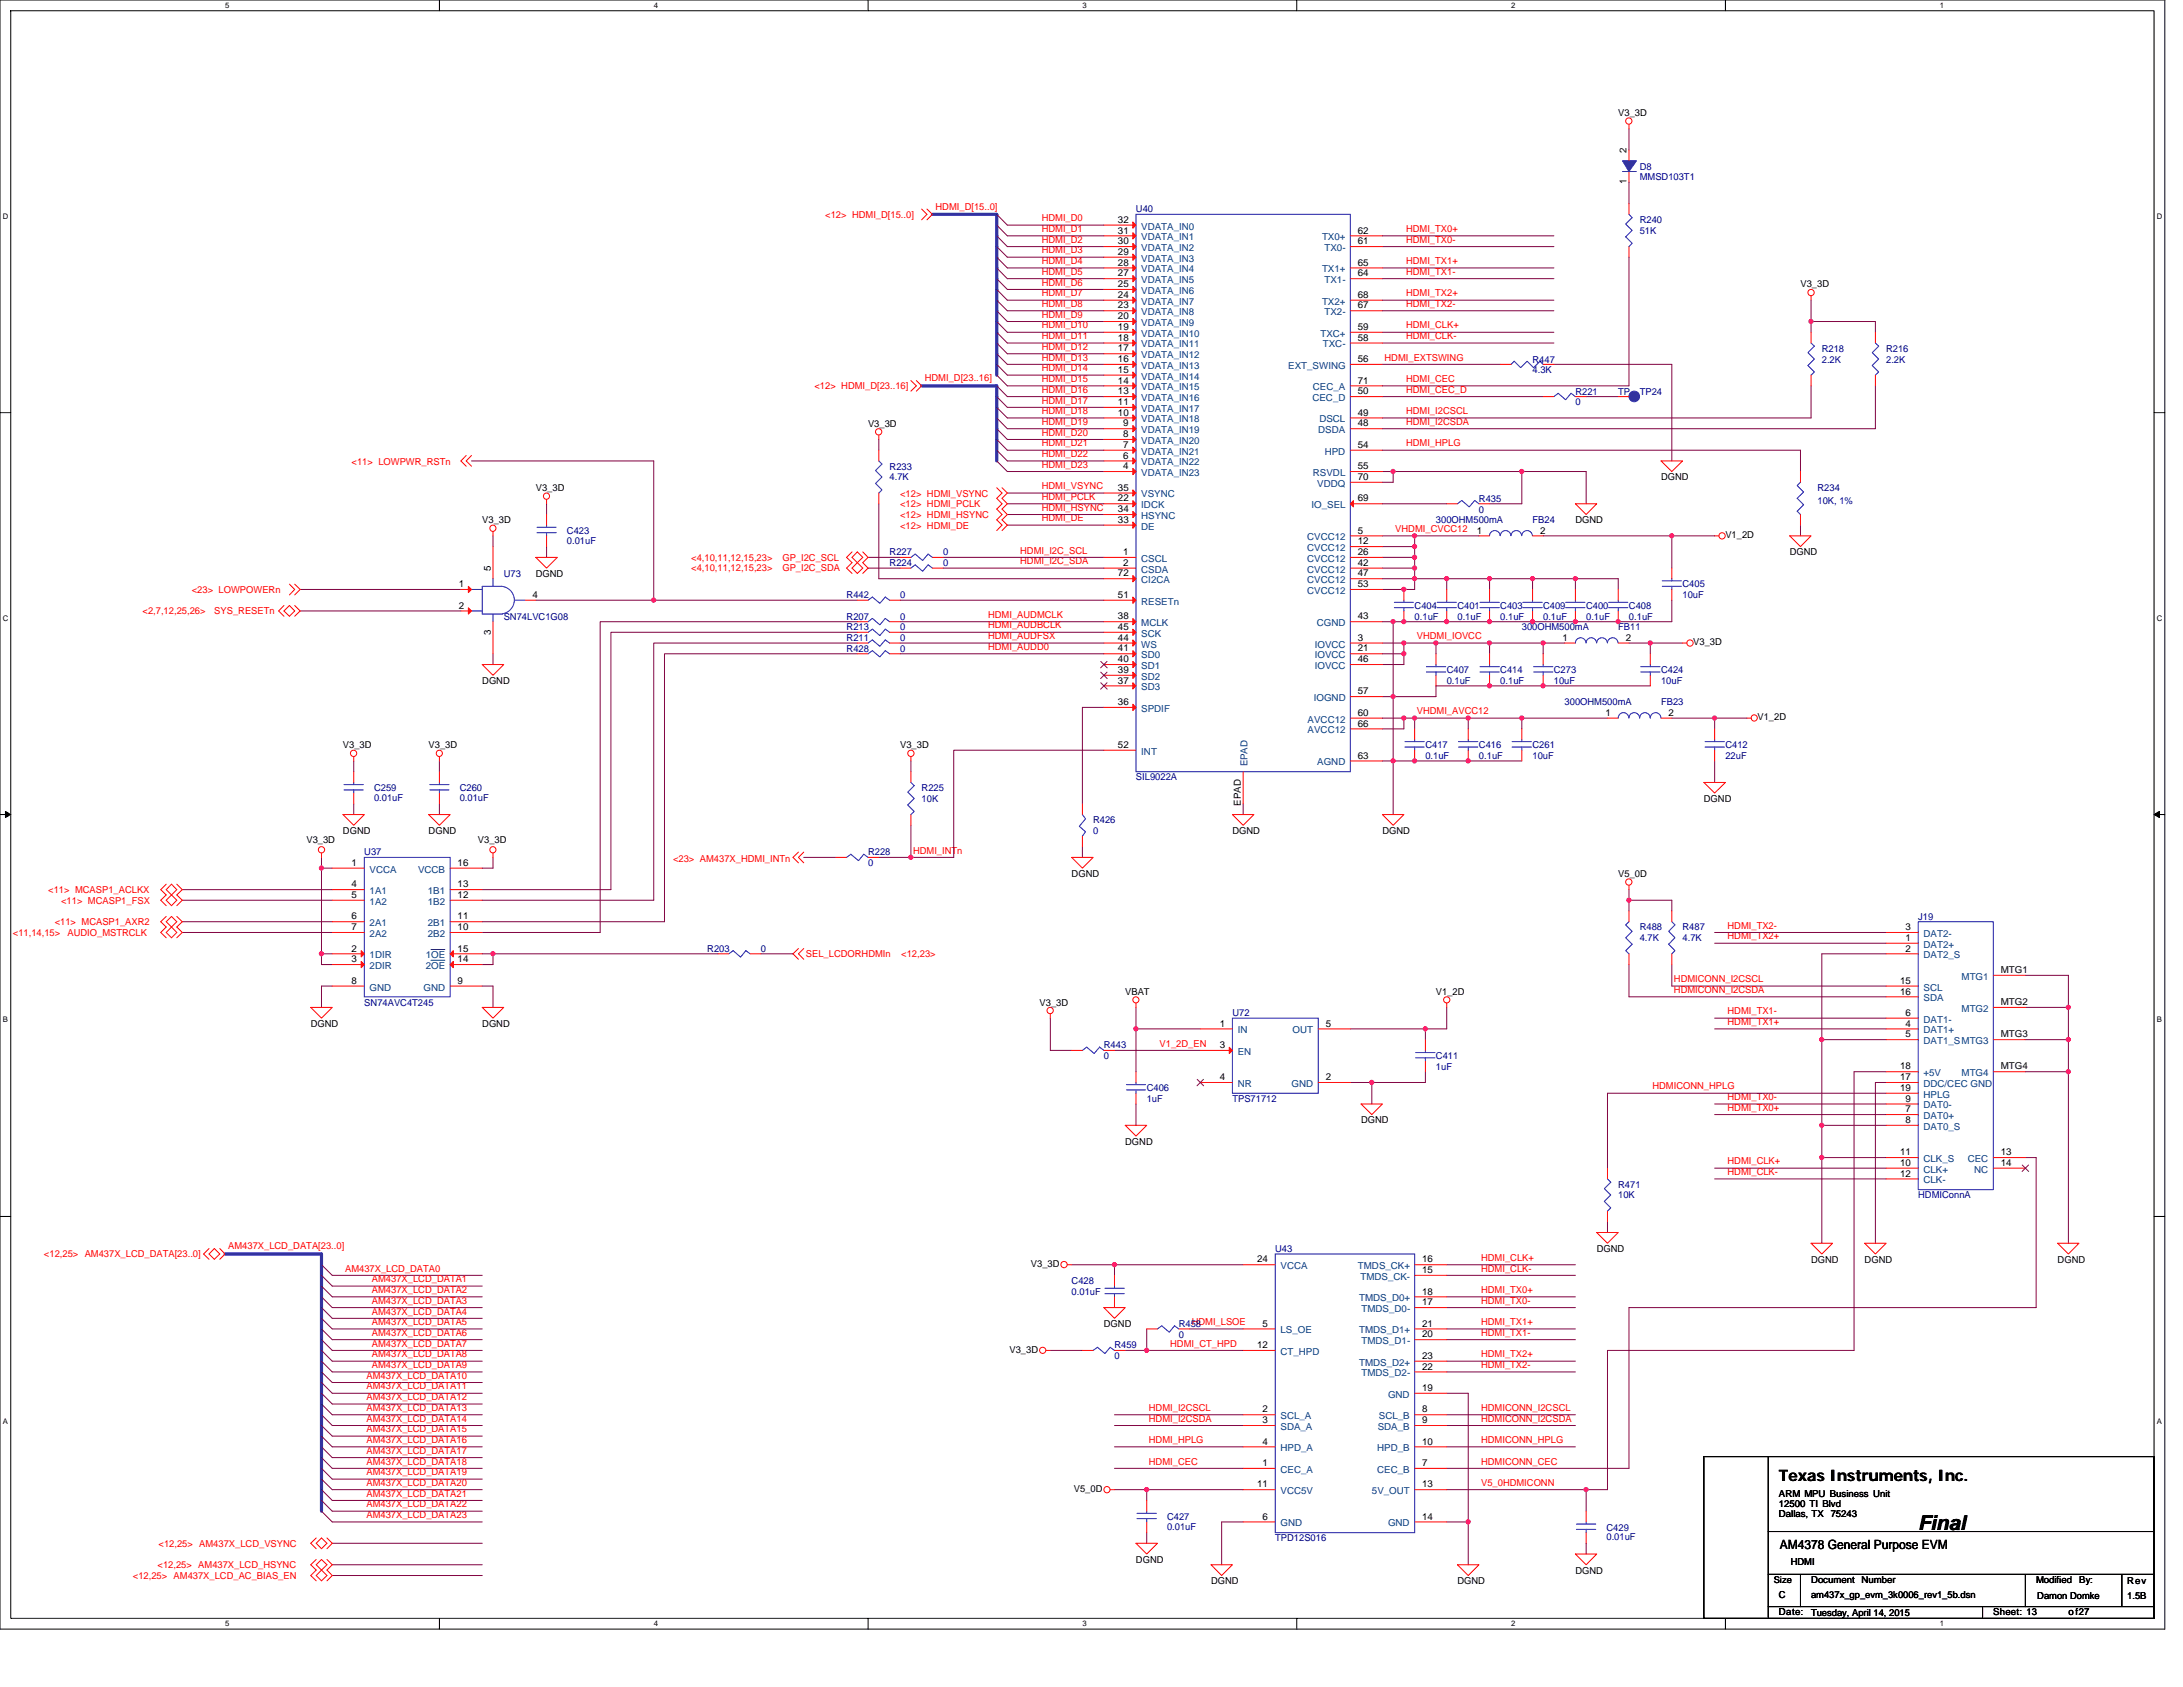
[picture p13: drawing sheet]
<svg xmlns="http://www.w3.org/2000/svg" width="279mm" height="216mm" viewBox="0 0 279 216" stroke-linecap="round" stroke-linejoin="round" font-family="sans-serif">
<defs><g id="words">
<text font-size="2.6" x="245.5" y="195.8">Final</text>
<text font-size="2" x="227.7" y="189.5">Texas Instruments, Inc.</text>
<text font-size="1.6" x="227.8" y="198.2">AM4378 General Purpose EVM</text>
<g font-size="1.2">
<text x="207.1" y="14.8">V3_3D</text>
<text x="208.2" y="23.6" transform="rotate(-90 208.2 23.6)">1</text>
<text x="208.2" y="19.6" transform="rotate(-90 208.2 19.6)">2</text>
<text x="143.1" y="28.5">32</text>
<text x="143.1" y="29.9">31</text>
<text x="173.8" y="29.9">62</text>
<text x="143.1" y="31.3">30</text>
<text x="143.1" y="32.6">29</text>
<text x="143.1" y="34">28</text>
<text x="143.1" y="35.4">27</text>
<text x="173.8" y="31.3">61</text>
<text x="173.8" y="35.4">64</text>
<text x="173.8" y="34">65</text>
<text x="143.1" y="36.7">25</text>
<text x="143.1" y="38.1">24</text>
<text x="143.1" y="39.5">23</text>
<text x="143.1" y="40.9">20</text>
<text x="173.8" y="39.5">67</text>
<text x="173.8" y="38.1">68</text>
<text x="230.4" y="36.8">V3_3D</text>
<text x="143.1" y="42.2">19</text>
<text x="143.1" y="43.6">18</text>
<text x="143.1" y="45">17</text>
<text x="143.1" y="46.3">16</text>
<text x="143.1" y="47.7">15</text>
<text x="173.8" y="43.6">58</text>
<text x="173.8" y="46.3">56</text>
<text x="173.8" y="42.2">59</text>
<text x="143.1" y="49.1">14</text>
<text x="143.1" y="50.5">13</text>
<text x="143.1" y="51.8">11</text>
<text x="143.1" y="53.2">10</text>
<text x="173.8" y="53.2">49</text>
<text x="173.8" y="50.5">50</text>
<text x="173.8" y="49.1">71</text>
<text x="111.1" y="54.6">V3_3D</text>
<text x="143.8" y="54.6">9</text>
<text x="143.8" y="55.9">8</text>
<text x="143.8" y="57.3">7</text>
<text x="143.8" y="58.7">6</text>
<text x="173.8" y="54.6">48</text>
<text x="173.8" y="57.3">54</text>
<text x="68.6" y="62.8">V3_3D</text>
<text x="143.1" y="62.8">35</text>
<text x="143.1" y="65.6">34</text>
<text x="143.1" y="64.2">22</text>
<text x="143.8" y="60">4</text>
<text x="173.8" y="64.2">69</text>
<text x="173.8" y="60">55</text>
<text x="173.8" y="61.4">70</text>
<text x="212.6" y="61.5">DGND</text>
<text x="61.7" y="67">V3_3D</text>
<text x="143.1" y="66.9">33</text>
<text x="143.8" y="71">1</text>
<text x="173.8" y="68.3">5</text>
<text x="173.8" y="69.7">12</text>
<text x="173.8" y="71">26</text>
<text x="189" y="68.3">1</text>
<text x="197.1" y="68.3">2</text>
<text x="201.6" y="67">DGND</text>
<text x="220.8" y="68.9">V1_2D</text>
<text x="229.1" y="71.1">DGND</text>
<text x="58.7" y="75.1">1</text>
<text x="58.7" y="77.9">2</text>
<text x="62.8" y="73.1" transform="rotate(-90 62.8 73.1)">5</text>
<text x="68.2" y="76.5">4</text>
<text x="68.6" y="73.8">DGND</text>
<text x="143.1" y="73.8">72</text>
<text x="143.1" y="76.5">51</text>
<text x="143.8" y="72.4">2</text>
<text x="173.8" y="72.4">42</text>
<text x="173.8" y="73.8">47</text>
<text x="173.8" y="75.1">53</text>
<text x="62.8" y="81.2" transform="rotate(-90 62.8 81.2)">3</text>
<text x="143.1" y="79.3">38</text>
<text x="143.1" y="80.6">45</text>
<text x="143.1" y="83.4">41</text>
<text x="143.1" y="82">44</text>
<text x="173.8" y="82">3</text>
<text x="173.8" y="83.4">21</text>
<text x="173.8" y="79.3">43</text>
<text x="200" y="82">1</text>
<text x="208.1" y="82">2</text>
<text x="216.7" y="82.6">V3_3D</text>
<text x="61.7" y="87.5">DGND</text>
<text x="143.1" y="84.8">40</text>
<text x="143.1" y="86.1">39</text>
<text x="143.1" y="87.5">37</text>
<text x="173.8" y="84.8">46</text>
<text x="173.8" y="88.9">57</text>
<text x="43.9" y="95.8">V3_3D</text>
<text x="54.9" y="95.8">V3_3D</text>
<text x="115.2" y="95.8">V3_3D</text>
<text x="143.1" y="95.7">52</text>
<text x="143.1" y="90.2">36</text>
<text x="173.8" y="91.6">60</text>
<text x="173.8" y="93">66</text>
<text x="205.5" y="91.6">1</text>
<text x="213.6" y="91.6">2</text>
<text x="224.9" y="92.2">V1_2D</text>
<text x="173.8" y="97.1">63</text>
<text x="39.2" y="107.8">V3_3D</text>
<text x="43.9" y="106.7">DGND</text>
<text x="54.9" y="106.7">DGND</text>
<text x="61.2" y="107.8">V3_3D</text>
<text x="157.7" y="106.7">DGND</text>
<text x="158.8" y="103.1" transform="rotate(-90 158.8 103.1)">EPAD</text>
<text x="176.9" y="106.7">DGND</text>
<text x="218.1" y="102.6">DGND</text>
<text x="45" y="110.8">1</text>
<text x="45" y="113.6">4</text>
<text x="58.6" y="113.6">13</text>
<text x="58.6" y="110.8">16</text>
<text x="137.2" y="112.2">DGND</text>
<text x="207.1" y="112.2">V5_0D</text>
<text x="45" y="114.9">5</text>
<text x="45" y="117.7">6</text>
<text x="45" y="119">7</text>
<text x="58.6" y="114.9">12</text>
<text x="58.6" y="117.7">11</text>
<text x="58.6" y="119">10</text>
<text x="243.9" y="119">3</text>
<text x="45" y="125.9">8</text>
<text x="45" y="121.8">2</text>
<text x="45" y="123.1">3</text>
<text x="58.6" y="125.9">9</text>
<text x="58.6" y="121.8">15</text>
<text x="58.6" y="123.1">14</text>
<text x="243.2" y="125.9">15</text>
<text x="243.9" y="120.4">1</text>
<text x="243.9" y="121.8">2</text>
<text x="256.1" y="124.5">MTG1</text>
<text x="39.8" y="131.4">DGND</text>
<text x="61.7" y="131.4">DGND</text>
<text x="133.1" y="128.7">V3_3D</text>
<text x="144" y="127.3">VBAT</text>
<text x="156.1" y="131.4">1</text>
<text x="169.7" y="131.4">5</text>
<text x="183.8" y="127.3">V1_2D</text>
<text x="243.2" y="127.3">16</text>
<text x="243.9" y="131.4">4</text>
<text x="243.9" y="130">6</text>
<text x="256.1" y="128.6">MTG2</text>
<text x="156.1" y="134.1">3</text>
<text x="243.2" y="136.9">18</text>
<text x="243.9" y="132.8">5</text>
<text x="256.1" y="132.8">MTG3</text>
<text x="256.1" y="136.9">MTG4</text>
<text x="156.1" y="138.2">4</text>
<text x="169.7" y="138.2">2</text>
<text x="174.2" y="143.8">DGND</text>
<text x="243.2" y="138.2">17</text>
<text x="243.2" y="139.6">19</text>
<text x="243.9" y="142.3">7</text>
<text x="243.9" y="143.7">8</text>
<text x="243.9" y="141">9</text>
<text x="144" y="146.5">DGND</text>
<text x="243.2" y="149.2">10</text>
<text x="243.2" y="147.8">11</text>
<text x="256.1" y="147.8">13</text>
<text x="256.1" y="149.2">14</text>
<text x="243.2" y="150.6">12</text>
<text x="160.9" y="161.6">24</text>
<text x="182" y="161.6">16</text>
<text x="204.4" y="160.2">DGND</text>
<text x="231.8" y="161.6">DGND</text>
<text x="238.7" y="161.6">DGND</text>
<text x="263.4" y="161.6">DGND</text>
<text x="132" y="162.2">V3_3D</text>
<text x="182" y="162.9">15</text>
<text x="182" y="167">17</text>
<text x="182" y="165.7">18</text>
<text x="129.2" y="173.1">V3_3D</text>
<text x="141.3" y="169.8">DGND</text>
<text x="160.9" y="172.5">12</text>
<text x="161.6" y="169.8">5</text>
<text x="182" y="171.2">20</text>
<text x="182" y="173.9">23</text>
<text x="182" y="169.8">21</text>
<text x="182" y="178">19</text>
<text x="182" y="175.3">22</text>
<text x="161.6" y="180.8">2</text>
<text x="161.6" y="182.1">3</text>
<text x="161.6" y="184.9">4</text>
<text x="182" y="184.9">10</text>
<text x="182" y="182.1">9</text>
<text x="182" y="180.8">8</text>
<text x="137.4" y="191">V5_0D</text>
<text x="160.9" y="190.4">11</text>
<text x="161.6" y="187.6">1</text>
<text x="182" y="187.6">7</text>
<text x="182" y="190.4">13</text>
<text x="227.7" y="191.6">ARM MPU Business Unit</text>
<text x="161.6" y="194.5">6</text>
<text x="182" y="194.5">14</text>
<text x="227.7" y="192.9">12500 TI Blvd</text>
<text x="227.7" y="194.2">Dallas, TX</text>
<text x="234.3" y="194.2">75243</text>
<text x="145.4" y="200">DGND</text>
<text x="155" y="202.8">DGND</text>
<text x="186.5" y="202.8">DGND</text>
<text x="201.6" y="201.4">DGND</text>
<text x="227" y="202.6">Size</text>
<text x="229.2" y="200.3">HDMI</text>
<text x="231.8" y="202.6">Document</text>
<text x="238.3" y="202.6">Number</text>
<text x="260.6" y="202.6">Modified</text>
<text x="266.1" y="202.6">By:</text>
<text x="272.3" y="202.8">Rev</text>
<text x="227.7" y="206.7">Date:</text>
<text x="227.7" y="204.5">C</text>
<text x="231.8" y="206.9">Tuesday, April 14, 2015</text>
<text x="231.8" y="204.5">am437x_gp_evm_3k0006_rev1_5b.dsn</text>
<text x="255.1" y="206.7">Sheet: 13</text>
<text x="260.8" y="204.7">Damon Domke</text>
<text x="264.7" y="206.7">of27</text>
<text x="272.3" y="204.7">1.5B</text>
</g>
<g font-size="1.2" fill="#000080">
<text x="209.9" y="21.7">D8</text>
<text x="209.9" y="23.1">MMSD103T1</text>
<text x="145.4" y="27.2">U40</text>
<text x="209.9" y="28.6">R240</text>
<text x="209.9" y="29.9">51K</text>
<text x="196.2" y="46.4">R447</text>
<text x="196.2" y="47.8">4.3K</text>
<text x="233.2" y="45">R218</text>
<text x="233.2" y="46.4">2.2K</text>
<text x="241.4" y="45">R216</text>
<text x="241.4" y="46.4">2.2K</text>
<text x="201.6" y="50.5">R221</text>
<text x="201.6" y="51.9">0</text>
<text x="207.1" y="50.5">TP</text>
<text x="209.9" y="50.5">TP24</text>
<text x="113.9" y="60.1">R233</text>
<text x="113.9" y="61.5">4.7K</text>
<text x="189.3" y="64.2">R435</text>
<text x="189.3" y="65.6">0</text>
<text x="232.6" y="62.8">R234</text>
<text x="232.6" y="64.5">10K, 1%</text>
<text x="72.6" y="68.3">C423</text>
<text x="72.6" y="69.6">0.01uF</text>
<text x="113.9" y="71.1">R227</text>
<text x="120.7" y="71.1">0</text>
<text x="183.8" y="67">300OHM500mA</text>
<text x="196.2" y="67">FB24</text>
<text x="64.5" y="73.8">U73</text>
<text x="108.4" y="76.6">R442</text>
<text x="113.9" y="72.5">R224</text>
<text x="115.2" y="76.6">0</text>
<text x="120.7" y="72.5">0</text>
<text x="181.1" y="77.9">C404</text>
<text x="186.5" y="77.9">C401</text>
<text x="192" y="77.9">C403</text>
<text x="197.5" y="77.9">C409</text>
<text x="203" y="77.9">C400</text>
<text x="208.5" y="77.9">C408</text>
<text x="215.3" y="75.2">C405</text>
<text x="215.3" y="76.6">10uF</text>
<text x="64.5" y="79.3">SN74LVC1G08</text>
<text x="108.4" y="79.3">R207</text>
<text x="108.4" y="80.7">R213</text>
<text x="108.4" y="82">R211</text>
<text x="108.4" y="83.4">R428</text>
<text x="115.2" y="79.3">0</text>
<text x="115.2" y="80.7">0</text>
<text x="115.2" y="82">0</text>
<text x="115.2" y="83.4">0</text>
<text x="181.1" y="79.3">0.1uF</text>
<text x="186.5" y="79.3">0.1uF</text>
<text x="192" y="79.3">0.1uF</text>
<text x="194.8" y="80.7">300OHM500mA</text>
<text x="197.5" y="79.3">0.1uF</text>
<text x="203" y="79.3">0.1uF</text>
<text x="207.1" y="80.7">FB11</text>
<text x="208.5" y="79.3">0.1uF</text>
<text x="185.2" y="86.2">C407</text>
<text x="185.2" y="87.5">0.1uF</text>
<text x="192" y="86.2">C414</text>
<text x="192" y="87.5">0.1uF</text>
<text x="198.9" y="86.2">C273</text>
<text x="198.9" y="87.5">10uF</text>
<text x="212.6" y="86.2">C424</text>
<text x="212.6" y="87.5">10uF</text>
<text x="182.4" y="95.8">C417</text>
<text x="189.3" y="95.8">C416</text>
<text x="196.2" y="95.8">C261</text>
<text x="200.3" y="90.3">300OHM500mA</text>
<text x="212.6" y="90.3">FB23</text>
<text x="220.8" y="95.8">C412</text>
<text x="47.9" y="101.3">C259</text>
<text x="58.8" y="101.3">C260</text>
<text x="118" y="101.3">R225</text>
<text x="145.4" y="99.9">SIL9022A</text>
<text x="182.4" y="97.1">0.1uF</text>
<text x="189.3" y="97.1">0.1uF</text>
<text x="196.2" y="97.1">10uF</text>
<text x="220.8" y="97.1">22uF</text>
<text x="47.9" y="102.5">0.01uF</text>
<text x="58.8" y="102.5">0.01uF</text>
<text x="118" y="102.6">10K</text>
<text x="139.9" y="105.4">R426</text>
<text x="139.9" y="106.7">0</text>
<text x="46.6" y="109.5">U37</text>
<text x="111.1" y="109.5">R228</text>
<text x="111.1" y="110.8">0</text>
<text x="209.9" y="119.1">R488</text>
<text x="215.3" y="119.1">R487</text>
<text x="245.5" y="117.7">J19</text>
<text x="90.5" y="121.8">R203</text>
<text x="97.4" y="121.8">0</text>
<text x="209.9" y="120.5">4.7K</text>
<text x="215.3" y="120.5">4.7K</text>
<text x="46.6" y="128.7">SN74AVC4T245</text>
<text x="157.7" y="130">U72</text>
<text x="141.3" y="134.2">R443</text>
<text x="141.3" y="135.6">0</text>
<text x="183.8" y="135.6">C411</text>
<text x="183.8" y="136.9">1uF</text>
<text x="146.8" y="139.7">C406</text>
<text x="146.8" y="141">1uF</text>
<text x="157.7" y="141">TPS71712</text>
<text x="207.1" y="152">R471</text>
<text x="207.1" y="153.4">10K</text>
<text x="245.5" y="153.4">HDMIConnA</text>
<text x="163.2" y="160.2">U43</text>
<text x="137.2" y="164.3">C428</text>
<text x="137.2" y="165.7">0.01uF</text>
<text x="142.6" y="172.6">R459</text>
<text x="142.6" y="173.9">0</text>
<text x="150.9" y="169.8">R458</text>
<text x="150.9" y="171.2">0</text>
<text x="149.4" y="194.5">C427</text>
<text x="149.4" y="195.7">0.01uF</text>
<text x="163.2" y="197.3">TPD12S016</text>
<text x="205.6" y="195.9">C429</text>
<text x="205.6" y="197.1">0.01uF</text>
</g>
<g font-size="1.2" fill="#f00">
<text x="105.6" y="27.9">&lt;12&gt; HDMI_D[15..0]</text>
<text x="119.7" y="26.8">HDMI_D[15..0]</text>
<text x="133.3" y="28.3">HDMI_D0</text>
<text x="133.3" y="29.7">HDMI_D1</text>
<text x="180" y="29.7">HDMI_TX0+</text>
<text x="133.3" y="32.4">HDMI_D3</text>
<text x="133.3" y="31.1">HDMI_D2</text>
<text x="133.3" y="35.2">HDMI_D5</text>
<text x="133.3" y="33.8">HDMI_D4</text>
<text x="180" y="33.8">HDMI_TX1+</text>
<text x="180" y="31.1">HDMI_TX0-</text>
<text x="180" y="35.2">HDMI_TX1-</text>
<text x="133.3" y="37.9">HDMI_D7</text>
<text x="133.3" y="36.6">HDMI_D6</text>
<text x="133.3" y="40.7">HDMI_D9</text>
<text x="133.3" y="39.3">HDMI_D8</text>
<text x="180" y="37.9">HDMI_TX2+</text>
<text x="180" y="39.3">HDMI_TX2-</text>
<text x="133.3" y="43.4">HDMI_D11</text>
<text x="133.3" y="42">HDMI_D10</text>
<text x="133.3" y="46.1">HDMI_D13</text>
<text x="133.3" y="44.8">HDMI_D12</text>
<text x="133.3" y="47.5">HDMI_D14</text>
<text x="177.2" y="46.1">HDMI_EXTSWING</text>
<text x="180" y="42">HDMI_CLK+</text>
<text x="180" y="43.4">HDMI_CLK-</text>
<text x="104.2" y="49.8">&lt;12&gt; HDMI_D[23..16]</text>
<text x="118.4" y="48.8">HDMI_D[23..16]</text>
<text x="133.3" y="48.9">HDMI_D15</text>
<text x="133.3" y="51.6">HDMI_D17</text>
<text x="133.3" y="50.3">HDMI_D16</text>
<text x="133.3" y="53">HDMI_D18</text>
<text x="180" y="53">HDMI_I2CSCL</text>
<text x="180" y="48.9">HDMI_CEC</text>
<text x="180" y="50.3">HDMI_CEC_D</text>
<text x="45" y="59.6">&lt;11&gt; LOWPWR_RSTn</text>
<text x="133.3" y="54.4">HDMI_D19</text>
<text x="133.3" y="57.1">HDMI_D21</text>
<text x="133.3" y="55.8">HDMI_D20</text>
<text x="133.3" y="59.9">HDMI_D23</text>
<text x="133.3" y="58.5">HDMI_D22</text>
<text x="180" y="54.4">HDMI_I2CSDA</text>
<text x="180" y="57.1">HDMI_HPLG</text>
<text x="115.2" y="63.5">&lt;12&gt; HDMI_VSYNC</text>
<text x="115.2" y="64.9">&lt;12&gt; HDMI_PCLK</text>
<text x="133.3" y="64">HDMI_PCLK</text>
<text x="133.3" y="65.4">HDMI_HSYNC</text>
<text x="133.3" y="62.6">HDMI_VSYNC</text>
<text x="88.5" y="71.8">&lt;4,10,11,12,15,23&gt;</text>
<text x="100.1" y="71.8">GP_I2C_SCL</text>
<text x="115.2" y="66.3">&lt;12&gt; HDMI_HSYNC</text>
<text x="115.2" y="67.6">&lt;12&gt; HDMI_DE</text>
<text x="130.6" y="70.8">HDMI_I2C_SCL</text>
<text x="133.3" y="66.7">HDMI_DE</text>
<text x="178.6" y="68.1">VHDMI_CVCC12</text>
<text x="24.6" y="75.9">&lt;23&gt; LOWPOWERn</text>
<text x="88.5" y="73.1">&lt;4,10,11,12,15,23&gt;</text>
<text x="100.1" y="73.1">GP_I2C_SDA</text>
<text x="130.6" y="72.2">HDMI_I2C_SDA</text>
<text x="18.2" y="78.6">&lt;2,7,12,25,26&gt;</text>
<text x="27.4" y="78.6">SYS_RESETn</text>
<text x="126.5" y="79.1">HDMI_AUDMCLK</text>
<text x="126.5" y="80.4">HDMI_AUDBCLK</text>
<text x="126.5" y="83.2">HDMI_AUDD0</text>
<text x="126.5" y="81.8">HDMI_AUDFSX</text>
<text x="181.3" y="81.8">VHDMI_IOVCC</text>
<text x="181.3" y="91.4">VHDMI_AVCC12</text>
<text x="86.1" y="110.3">&lt;23&gt; AM437X_HDMI_INTn</text>
<text x="116.9" y="109.2">HDMI_INTn</text>
<text x="1.7" y="119.8">&lt;11,14,15&gt;</text>
<text x="6.2" y="114.3">&lt;11&gt; MCASP1_ACLKX</text>
<text x="7" y="118.4">&lt;11&gt; MCASP1_AXR2</text>
<text x="7.8" y="115.7">&lt;11&gt; MCASP1_FSX</text>
<text x="8.6" y="119.8">AUDIO_MSTRCLK</text>
<text x="221.1" y="118.9">HDMI_TX2-</text>
<text x="103.1" y="122.5">SEL_LCDORHDMIn</text>
<text x="115.4" y="122.5">&lt;12,23&gt;</text>
<text x="214.2" y="125.7">HDMICONN_I2CSCL</text>
<text x="221.1" y="120.2">HDMI_TX2+</text>
<text x="214.2" y="127.1">HDMICONN_I2CSDA</text>
<text x="221.1" y="129.8">HDMI_TX1-</text>
<text x="221.1" y="131.2">HDMI_TX1+</text>
<text x="148.4" y="133.9">V1_2D_EN</text>
<text x="211.5" y="139.4">HDMICONN_HPLG</text>
<text x="221.1" y="140.8">HDMI_TX0-</text>
<text x="221.1" y="142.2">HDMI_TX0+</text>
<text x="221.1" y="149">HDMI_CLK+</text>
<text x="221.1" y="150.4">HDMI_CLK-</text>
<text x="5.6" y="160.9">&lt;12,25&gt; AM437X_LCD_DATA[23..0]</text>
<text x="29.2" y="159.9">AM437X_LCD_DATA[23..0]</text>
<text x="189.6" y="161.4">HDMI_CLK+</text>
<text x="44.2" y="162.7">AM437X_LCD_DATA0</text>
<text x="47.6" y="164.1">AM437X_LCD_DATA1</text>
<text x="47.6" y="165.5">AM437X_LCD_DATA2</text>
<text x="47.6" y="166.9">AM437X_LCD_DATA3</text>
<text x="189.6" y="165.5">HDMI_TX0+</text>
<text x="189.6" y="166.9">HDMI_TX0-</text>
<text x="189.6" y="162.7">HDMI_CLK-</text>
<text x="47.6" y="172.3">AM437X_LCD_DATA7</text>
<text x="47.6" y="171">AM437X_LCD_DATA6</text>
<text x="47.6" y="169.6">AM437X_LCD_DATA5</text>
<text x="47.6" y="168.2">AM437X_LCD_DATA4</text>
<text x="47.6" y="173.7">AM437X_LCD_DATA8</text>
<text x="149.8" y="172.3">HDMI_CT_HPD</text>
<text x="152.5" y="169.6">HDMI_LSOE</text>
<text x="189.6" y="173.7">HDMI_TX2+</text>
<text x="189.6" y="171">HDMI_TX1-</text>
<text x="189.6" y="169.6">HDMI_TX1+</text>
<text x="46.9" y="176.4">AM437X_LCD_DATA10</text>
<text x="46.9" y="177.8">AM437X_LCD_DATA11</text>
<text x="46.9" y="179.2">AM437X_LCD_DATA12</text>
<text x="47.6" y="175.1">AM437X_LCD_DATA9</text>
<text x="189.6" y="175.1">HDMI_TX2-</text>
<text x="46.9" y="183.3">AM437X_LCD_DATA15</text>
<text x="46.9" y="181.9">AM437X_LCD_DATA14</text>
<text x="46.9" y="180.6">AM437X_LCD_DATA13</text>
<text x="46.9" y="184.7">AM437X_LCD_DATA16</text>
<text x="147" y="180.6">HDMI_I2CSCL</text>
<text x="147" y="181.9">HDMI_I2CSDA</text>
<text x="147" y="184.7">HDMI_HPLG</text>
<text x="189.6" y="181.9">HDMICONN_I2CSDA</text>
<text x="189.6" y="180.6">HDMICONN_I2CSCL</text>
<text x="189.6" y="184.7">HDMICONN_HPLG</text>
<text x="46.9" y="186.1">AM437X_LCD_DATA17</text>
<text x="46.9" y="187.4">AM437X_LCD_DATA18</text>
<text x="46.9" y="188.8">AM437X_LCD_DATA19</text>
<text x="46.9" y="191.5">AM437X_LCD_DATA21</text>
<text x="46.9" y="190.2">AM437X_LCD_DATA20</text>
<text x="147" y="187.4">HDMI_CEC</text>
<text x="189.6" y="187.4">HDMICONN_CEC</text>
<text x="189.6" y="190.2">V5_0HDMICONN</text>
<text x="20.3" y="198">&lt;12,25&gt; AM437X_LCD_VSYNC</text>
<text x="46.9" y="194.3">AM437X_LCD_DATA23</text>
<text x="46.9" y="192.9">AM437X_LCD_DATA22</text>
<text x="17" y="202.1">&lt;12,25&gt; AM437X_LCD_AC_BIAS_EN</text>
<text x="20.2" y="200.7">&lt;12,25&gt; AM437X_LCD_HSYNC</text>
</g>
<g font-size="1.2" fill="#004080">
<text x="146.1" y="29.4">VDATA_IN0</text>
<text x="146.1" y="30.8">VDATA_IN1</text>
<text x="146.1" y="32.1">VDATA_IN2</text>
<text x="146.1" y="33.5">VDATA_IN3</text>
<text x="146.1" y="34.9">VDATA_IN4</text>
<text x="169.2" y="30.8">TX0+</text>
<text x="169.2" y="34.9">TX1+</text>
<text x="169.5" y="32.1">TX0-</text>
<text x="146.1" y="36.2">VDATA_IN5</text>
<text x="146.1" y="37.6">VDATA_IN6</text>
<text x="146.1" y="39">VDATA_IN7</text>
<text x="146.1" y="40.3">VDATA_IN8</text>
<text x="146.1" y="41.7">VDATA_IN9</text>
<text x="169.2" y="39">TX2+</text>
<text x="169.5" y="36.2">TX1-</text>
<text x="169.5" y="40.3">TX2-</text>
<text x="146.1" y="43.1">VDATA_IN10</text>
<text x="146.1" y="44.5">VDATA_IN11</text>
<text x="146.1" y="45.8">VDATA_IN12</text>
<text x="146.1" y="47.2">VDATA_IN13</text>
<text x="164.9" y="47.2">EXT_SWING</text>
<text x="169" y="43.1">TXC+</text>
<text x="169.3" y="44.5">TXC-</text>
<text x="146.1" y="48.6">VDATA_IN14</text>
<text x="146.1" y="50">VDATA_IN15</text>
<text x="146.1" y="51.3">VDATA_IN16</text>
<text x="146.1" y="52.7">VDATA_IN17</text>
<text x="168" y="51.3">CEC_D</text>
<text x="168" y="50">CEC_A</text>
<text x="146.1" y="54.1">VDATA_IN18</text>
<text x="146.1" y="55.4">VDATA_IN19</text>
<text x="146.1" y="56.8">VDATA_IN20</text>
<text x="146.1" y="58.2">VDATA_IN21</text>
<text x="146.1" y="59.6">VDATA_IN22</text>
<text x="168.7" y="55.4">DSDA</text>
<text x="168.9" y="54.1">DSCL</text>
<text x="169.5" y="58.2">HPD</text>
<text x="146.1" y="60.9">VDATA_IN23</text>
<text x="146.1" y="63.7">VSYNC</text>
<text x="146.1" y="65">IDCK</text>
<text x="167.9" y="65">IO_SEL</text>
<text x="168" y="60.9">RSVDL</text>
<text x="168.6" y="62.3">VDDQ</text>
<text x="146.1" y="66.4">HSYNC</text>
<text x="146.1" y="67.8">DE</text>
<text x="146.1" y="71.9">CSCL</text>
<text x="167.3" y="69.2">CVCC12</text>
<text x="167.3" y="70.5">CVCC12</text>
<text x="167.3" y="71.9">CVCC12</text>
<text x="146.1" y="73.3">CSDA</text>
<text x="146.1" y="74.6">CI2CA</text>
<text x="146.1" y="77.4">RESETn</text>
<text x="167.3" y="73.3">CVCC12</text>
<text x="167.3" y="74.6">CVCC12</text>
<text x="167.3" y="76">CVCC12</text>
<text x="146.1" y="80.1">MCLK</text>
<text x="146.1" y="81.5">SCK</text>
<text x="146.1" y="82.9">WS</text>
<text x="168.3" y="82.9">IOVCC</text>
<text x="168.5" y="80.1">CGND</text>
<text x="146.1" y="84.2">SD0</text>
<text x="146.1" y="85.6">SD1</text>
<text x="146.1" y="87">SD2</text>
<text x="146.1" y="88.3">SD3</text>
<text x="168.1" y="89.7">IOGND</text>
<text x="168.3" y="84.2">IOVCC</text>
<text x="168.3" y="85.6">IOVCC</text>
<text x="146.1" y="91.1">SPDIF</text>
<text x="167.4" y="92.5">AVCC12</text>
<text x="167.4" y="93.9">AVCC12</text>
<text x="146.1" y="96.6">INT</text>
<text x="159.7" y="98.1" transform="rotate(-90 159.7 98.1)">EPAD</text>
<text x="168.6" y="98">AGND</text>
<text x="47.3" y="111.7">VCCA</text>
<text x="53.5" y="111.7">VCCB</text>
<text x="47.3" y="114.4">1A1</text>
<text x="47.3" y="115.8">1A2</text>
<text x="47.3" y="118.5">2A1</text>
<text x="47.3" y="119.9">2A2</text>
<text x="54.8" y="114.4">1B1</text>
<text x="54.8" y="115.8">1B2</text>
<text x="54.8" y="118.5">2B1</text>
<text x="54.8" y="119.9">2B2</text>
<text x="246.2" y="119.9">DAT2-</text>
<text x="47.3" y="122.6">1DIR</text>
<text x="47.3" y="124">2DIR</text>
<text x="54.5" y="122.6">1OE</text>
<text x="54.5" y="124">2OE</text>
<text x="246.2" y="121.3">DAT2+</text>
<text x="246.2" y="122.6">DAT2_S</text>
<text x="251.1" y="125.4">MTG1</text>
<text x="47.3" y="126.8">GND</text>
<text x="54.2" y="126.8">GND</text>
<text x="246.2" y="130.9">DAT1-</text>
<text x="246.2" y="126.8">SCL</text>
<text x="246.2" y="128.1">SDA</text>
<text x="251.1" y="129.5">MTG2</text>
<text x="158.4" y="132.2">IN</text>
<text x="158.4" y="135">EN</text>
<text x="165.4" y="132.2">OUT</text>
<text x="246.2" y="132.2">DAT1+</text>
<text x="246.2" y="133.6">DAT1_SMTG3</text>
<text x="246.2" y="137.7">+5V</text>
<text x="251.1" y="137.7">MTG4</text>
<text x="158.4" y="139.1">NR</text>
<text x="165.3" y="139.1">GND</text>
<text x="246.2" y="143.2">DAT0+</text>
<text x="246.2" y="141.9">DAT0-</text>
<text x="246.2" y="139.1">DDC/CEC GND</text>
<text x="246.2" y="140.5">HPLG</text>
<text x="246.2" y="144.6">DAT0_S</text>
<text x="246.2" y="148.7">CLK_S</text>
<text x="251.8" y="148.7">CEC</text>
<text x="246.2" y="150.1">CLK+</text>
<text x="246.2" y="151.4">CLK-</text>
<text x="252.7" y="150.1">NC</text>
<text x="163.9" y="162.4">VCCA</text>
<text x="173.8" y="162.4">TMDS_CK+</text>
<text x="173.9" y="166.5">TMDS_D0+</text>
<text x="174.1" y="163.8">TMDS_CK-</text>
<text x="174.3" y="167.9">TMDS_D0-</text>
<text x="163.9" y="170.6">LS_OE</text>
<text x="163.9" y="173.4">CT_HPD</text>
<text x="173.9" y="170.6">TMDS_D1+</text>
<text x="174.3" y="172">TMDS_D1-</text>
<text x="173.9" y="174.8">TMDS_D2+</text>
<text x="174.3" y="176.1">TMDS_D2-</text>
<text x="177.7" y="178.9">GND</text>
<text x="163.9" y="181.6">SCL_A</text>
<text x="163.9" y="183">SDA_A</text>
<text x="163.9" y="185.7">HPD_A</text>
<text x="176.3" y="185.7">HPD_B</text>
<text x="176.3" y="183">SDA_B</text>
<text x="176.5" y="181.6">SCL_B</text>
<text x="163.9" y="191.2">VCC5V</text>
<text x="163.9" y="188.5">CEC_A</text>
<text x="175.6" y="191.2">5V_OUT</text>
<text x="176.3" y="188.5">CEC_B</text>
<text x="163.9" y="195.3">GND</text>
<text x="177.7" y="195.3">GND</text>
</g>
<g font-size="1">
<text x="28.8" y="1">5</text>
<text x="83.7" y="1">4</text>
<text x="138.5" y="1">3</text>
<text x="193.4" y="1">2</text>
<text x="248.3" y="1">1</text>
<text x=".4" y="28">D</text>
<text x="276.1" y="28">D</text>
<text x=".4" y="79.4">C</text>
<text x="276.1" y="79.4">C</text>
<text x=".4" y="130.9">B</text>
<text x="276.1" y="130.9">B</text>
<text x=".4" y="182.3">A</text>
<text x="276.1" y="182.3">A</text>
<text x="28.8" y="208.2">5</text>
<text x="83.7" y="208.2">4</text>
<text x="138.5" y="208.2">3</text>
<text x="193.4" y="208.2">2</text>
<text x="248.3" y="208.2">1</text>
</g>
</g></defs>
<path d="M0 0h277.1v208.5h-277.1zM1.4 1.4h274.3v205.7h-274.3z" fill="none" stroke="#000" stroke-width=".13"/>
<g fill="#fff">
<path d="M28.8 .1h.6v1.1h-.6z"/>
<path d="M28.8 207.3h.6v1.1h-.6z"/>
</g>
<path d="M56.2 0v1.4M56.2 207.1v1.4" fill="none" stroke="#000" stroke-width=".13"/>
<g fill="#fff">
<path d="M83.7 .1h.5v1.1h-.5z"/>
<path d="M83.7 207.3h.5v1.1h-.5z"/>
</g>
<path d="M111.1 0v1.4M111.1 207.1v1.4" fill="none" stroke="#000" stroke-width=".13"/>
<g fill="#fff">
<path d="M138.5 .1h.6v1.1h-.6z"/>
<path d="M138.5 207.3h.6v1.1h-.6z"/>
</g>
<path d="M166 0v1.4M166 207.1v1.4" fill="none" stroke="#000" stroke-width=".13"/>
<g fill="#fff">
<path d="M193.4 .1h.6v1.1h-.6z"/>
<path d="M193.4 207.3h.6v1.1h-.6z"/>
</g>
<path d="M220.8 0v1.4M220.8 207.1v1.4" fill="none" stroke="#000" stroke-width=".13"/>
<g fill="#fff">
<path d="M248.3 .1h.5v1.1h-.5z"/>
<path d="M248.3 207.3h.5v1.1h-.5z"/>
<path d="M.4 27.1h.7v1.1h-.7z"/>
<path d="M276.1 27.1h.7v1.1h-.7z"/>
<path d="M.4 78.5h.7v1.1h-.7z"/>
<path d="M276.1 78.5h.7v1.1h-.7z"/>
</g>
<path d="M0 52.8h1.4M275.7 52.8h1.4" fill="none" stroke="#000" stroke-width=".13"/>
<g fill="#fff">
<path d="M.4 130h.6v1.1h-.6z"/>
<path d="M276.1 130h.6v1.1h-.6z"/>
</g>
<path d="M0 104.2h1.4M275.7 104.2h1.4" fill="none" stroke="#000" stroke-width=".13"/>
<path d="M.7 103.8l.7 .4-.7 .4zM275.7 104.2l.7-.4v.8z" fill="#000" stroke="#000" stroke-width=".13"/>
<g fill="#fff">
<path d="M.4 181.4h.6v1.1h-.6z"/>
<path d="M276.1 181.4h.6v1.1h-.6z"/>
</g>
<path d="M0 155.7h1.4M275.7 155.7h1.4M218.1 186.4h57.6v20.7h-57.6zM226.3 186.4v20.6M226.3 196h49.4M226.3 201.5h49.4M226.3 205.6h49.4M230.4 201.5v4.1M253.7 205.6v1.4M259.2 201.5v4.1M271.6 201.5v4.1" fill="none" stroke="#000" stroke-width=".13"/>
<g fill="none" stroke="#800040" stroke-width=".13">
<path d="M208.5 16.5v2.7M127.6 27.4l1.3 1.4h12.4M127.6 28.8l1.3 1.4h12.4M127.6 31.6l1.3 1.3h12.4M127.6 30.2l1.3 1.4h12.4M127.6 34.3l1.3 1.4h12.4M127.6 32.9l1.3 1.4h12.4M127.6 37l1.3 1.4h12.4M127.6 35.7l1.3 1.3h12.4M127.6 39.8l1.3 1.3h12.4M127.6 38.4l1.3 1.4h12.4M176.9 30.2h22"/>
<path d="M176.9 38.4h22M176.9 34.3h22M176.9 31.6h22M176.9 39.8h22M176.9 35.7h22M208.5 32.9v16.5h-31.6M208.5 23.3v2.8M231.8 38.4v2.7M60.3 59h23.4v17.8M112.5 56.2v1.4M127.6 42.5l1.3 1.4h12.4M127.6 41.1l1.3 1.4h12.4"/>
<path d="M127.6 45.3l1.3 1.3h12.4M127.6 43.9l1.3 1.4h12.4M127.6 48l1.3 1.4h12.4M127.6 46.6l1.3 1.4h12.4M127.6 50.8l1.3 1.3h12.4M127.6 49.4l1.3 1.4h12.4M127.6 53.5l1.3 1.4h12.4M127.6 52.1l1.3 1.4h12.4M127.6 56.2l1.3 1.4h12.4M127.6 54.9l1.3 1.3h12.4M127.6 59l1.3 1.3h12.4M127.6 57.6l1.3 1.4h12.4"/>
<path d="M176.9 57.6h53.5v2.7M176.9 50.8h20.6M176.9 46.6h15.1M176.9 42.5h22M176.9 43.9h22M198.9 46.6h15.1v12.4M203 50.8h4.1M231.8 49.4v4.1h-54.9M231.8 41.1v1.4M231.8 41.1h8.2v1.4M240 49.4v5.5h-63.1M38.4 78.2h20.6"/>
<path d="M38.4 75.4h20.6M63.1 68.6v1.4M68.6 76.8h15.1M70 70v1.3M70 64.5v1.3M83.7 76.8h26M109.7 79.6h-32.9v39.7h-15.1M111.1 71.3h4.1M111.1 72.7h4.1M112.5 64.5v9.6h28.8M115.2 76.8h26.1M115.2 79.6h26.1"/>
<path d="M120.7 72.7h20.6M120.7 71.3h20.6M128.9 67.2h12.4M128.9 64.5h12.4M128.9 65.8h12.4M128.9 63.1h12.4M176.9 64.5h8.3M176.9 60.3h1.4M176.9 79.6h1.4v9.6h5.5v-1.4h27.4M176.9 72.7h4.2M176.9 74.1h4.2M176.9 70h4.2"/>
<path d="M176.9 71.3h4.2M176.9 68.6h12.4M178.3 60.3v1.4h-1.4M178.3 60.3h16.5M181.1 68.6v1.4M181.1 72.7v1.4M181.1 74.1v1.3h-4.2M181.1 70v1.3M181.1 71.3v1.4M181.1 74.1h4.1M185.2 74.1h5.4M185.2 74.1v1.3"/>
<path d="M190.6 74.1h5.6M190.6 74.1v1.3M194.8 60.3v4.2h-4.2M194.8 60.3h8.2v4.2M196.2 74.1h5.4M196.2 74.1v1.3M197.5 68.6h16.5v4.1M201.6 74.1h5.5v1.3M201.6 74.1v1.3M214 76.8v2.8h-35.7M214 68.6h5.5M230.4 67.2v1.4"/>
<path d="M45.3 97.4v1.4M56.2 97.4v1.4M63.1 83.7v1.3M109.7 82.3h-26v32.9h-22M109.7 83.7h-24.7v34.3h-23.3M109.7 80.9h-31.5v33h-16.5M115.2 80.9h26.1M115.2 83.7h26.1M115.2 82.3h26.1M116.6 97.4v1.4M141.3 90.5h-2.8v12.4M141.3 96h-19.2v13.7h-5.5"/>
<path d="M176.9 82.3h2.8M176.9 83.7h2.8v1.3h-2.8M176.9 91.9h2.8M176.9 89.2h1.4v8.2M176.9 97.4h1.4M178.3 97.4h16.5M178.3 97.4v6.8M179.7 82.3v1.4M179.7 82.3h4.1M179.7 91.9h1.4M179.7 91.9v1.4h-2.8M181.1 91.9v1.4"/>
<path d="M181.1 91.9h6.8M183.8 82.3v1.4M183.8 82.3h6.8M187.9 91.9v1.4M187.9 91.9h6.9M190.6 82.3v1.4M190.6 82.3h6.9v1.4M194.8 91.9v1.4M194.8 91.9h10.9M197.5 82.3h2.8M208.5 82.3h2.7v1.4M211.2 82.3h4.1"/>
<path d="M214 91.9h5.5M219.5 91.9v1.4M219.5 97.4v2.7M219.5 91.9h4.1M23.3 119.3h19.2M23.3 115.2h19.2M23.3 113.9h19.2M23.3 118h19.2M41.1 111.1v11h1.4M41.1 109.7v1.4M41.1 111.1h1.4M45.3 102.9v1.3"/>
<path d="M56.2 102.9v1.3M63.1 109.7v1.4h-1.4M102.9 109.7h4.1M112.5 109.7h4.1M116.6 105.6v4.1M138.5 108.4v1.3M159.1 102.9v1.3M208.5 115.2h5.5v1.4M208.5 115.2v1.4M208.5 113.9v1.3M219.5 119.3h21.9M41.1 122.1v1.3h1.4"/>
<path d="M42.5 126.2h-1.4v2.7M61.7 126.2h1.4v2.7M61.7 122.1h1.4M63.1 122.1v1.3h-1.4M63.1 122.1h28.8M97.4 122.1h4.1M134.4 130.3v4.1h2.8M142.6 134.4h11M145.4 131.7h8.2M145.4 128.9v2.8M145.4 131.7v5.5M172.8 138.5h2.8v2.8"/>
<path d="M172.8 131.7h9.6M182.4 131.7v1.4M182.4 137.2v1.3h-6.8M185.2 128.9v2.8h-2.8M208.5 123.4v4.2h32.9M214 123.4v2.8h27.4M219.5 120.7h21.9M219.5 130.3h21.9M219.5 131.7h21.9M233.2 133.1v10.9M233.2 133.1h8.2M241.4 137.2h-4.1v35.6h-31.6v17.8h-2.7"/>
<path d="M241.4 122.1h-8.2v11M241.4 139.9h-35.7v9.6M241.4 138.5h-1.4v20.6M259.2 124.8h5.5v4.1M259.2 128.9h5.5M259.2 133.1h5.5M259.2 137.2h5.5M264.7 137.2v21.9M264.7 128.9v4.2M264.7 133.1v4.1M145.4 141.3v2.7M205.7 156.4v1.3"/>
<path d="M219.5 149.5h21.9M219.5 150.9h21.9M219.5 141.3h21.9M219.5 142.6h21.9M233.2 148.1v11M233.2 144v4.1M233.2 148.1h8.2M233.2 144h8.2M259.2 148.1h1.4v19.2h-52.1v20.6h-23.3M41.1 161.9l1.4 1.3h19.2M41.1 163.2l1.4 1.4h19.2M41.1 171.4l1.4 1.4h19.2"/>
<path d="M41.1 170.1l1.4 1.3h19.2M41.1 164.6l1.4 1.4h19.2M41.1 166l1.4 1.3h19.2M41.1 168.7l1.4 1.4h19.2M41.1 167.3l1.4 1.4h19.2M41.1 172.8l1.4 1.4h19.2M41.1 174.2l1.4 1.4h19.2M41.1 175.6l1.4 1.3h19.2M41.1 176.9l1.4 1.4h19.2M41.1 179.7l1.4 1.4h19.2M41.1 178.3l1.4 1.4h19.2M134.4 172.8h4.1"/>
<path d="M137.2 161.9h5.4v1.3M142.6 161.9h16.5M144 172.8h2.8M146.8 170.1v2.7M146.8 172.8h12.3M152.3 170.1h6.8M185.2 174.2h16.4M185.2 175.6h16.4M185.2 171.4h16.4M185.2 170.1h16.4M185.2 166h16.4M185.2 167.3h16.4"/>
<path d="M185.2 163.2h16.4M185.2 161.9h16.4M185.2 178.3h2.7v16.5M41.1 182.4l1.4 1.4h19.2M41.1 181.1l1.4 1.3h19.2M41.1 183.8l1.4 1.4h19.2M41.1 185.2l1.4 1.3h19.2M41.1 193.4l1.4 1.4h19.2M41.1 192l1.4 1.4h19.2M41.1 186.5l1.4 1.4h19.2M41.1 187.9l1.4 1.4h19.2M41.1 190.6l1.4 1.4h19.2"/>
<path d="M41.1 189.3l1.4 1.3h19.2M42.5 197.5h19.2M142.6 190.6h4.2v1.4M142.6 187.9h16.5M142.6 181.1h16.5M142.6 182.4h16.5M142.6 185.2h16.5M146.8 196.2v1.3M146.8 190.6h12.3M159.1 194.8h-2.7v5.5M185.2 182.4h16.4M185.2 181.1h16.4"/>
<path d="M185.2 185.2h16.4M185.2 194.8h2.7v5.5M185.2 190.6h17.8M203 197.5v1.4M203 190.6v2.8M42.5 201.6h19.2M42.5 200.3h19.2"/>
</g>
<g fill="#f0f" stroke="#f0f" stroke-width=".13">
<circle cx="116.6" cy="109.7" r=".27"/>
<circle cx="231.8" cy="41.1" r=".27"/>
<circle cx="145.4" cy="131.7" r=".27"/>
<circle cx="175.6" cy="138.5" r=".27"/>
<circle cx="146.8" cy="172.8" r=".27"/>
<circle cx="187.9" cy="194.8" r=".27"/>
<circle cx="203" cy="190.6" r=".27"/>
<circle cx="146.8" cy="190.6" r=".27"/>
<circle cx="142.6" cy="161.8" r=".27"/>
<circle cx="194.8" cy="60.3" r=".27"/>
<circle cx="178.3" cy="60.3" r=".27"/>
<circle cx="233.2" cy="133" r=".27"/>
<circle cx="233.2" cy="148.1" r=".27"/>
<circle cx="264.7" cy="137.1" r=".27"/>
<circle cx="233.2" cy="144" r=".27"/>
<circle cx="208.5" cy="115.2" r=".27"/>
<circle cx="264.7" cy="133" r=".27"/>
<circle cx="264.7" cy="128.9" r=".27"/>
<circle cx="219.4" cy="91.9" r=".27"/>
<circle cx="187.9" cy="97.4" r=".27"/>
<circle cx="179.7" cy="91.9" r=".27"/>
<circle cx="181" cy="91.9" r=".27"/>
<circle cx="194.8" cy="91.9" r=".27"/>
<circle cx="187.9" cy="91.9" r=".27"/>
<circle cx="190.6" cy="87.8" r=".27"/>
<circle cx="183.8" cy="82.3" r=".27"/>
<circle cx="179.7" cy="82.3" r=".27"/>
<circle cx="197.5" cy="82.3" r=".27"/>
<circle cx="190.6" cy="82.3" r=".27"/>
<circle cx="211.2" cy="82.3" r=".27"/>
<circle cx="179.7" cy="83.7" r=".27"/>
<circle cx="178.3" cy="97.4" r=".27"/>
<circle cx="178.3" cy="89.1" r=".27"/>
<circle cx="197.5" cy="87.8" r=".27"/>
<circle cx="181" cy="72.7" r=".27"/>
<circle cx="181" cy="69.9" r=".27"/>
<circle cx="181" cy="68.6" r=".27"/>
<circle cx="179.7" cy="75.4" r=".27"/>
<circle cx="185.2" cy="74" r=".27"/>
<circle cx="181" cy="74" r=".27"/>
<circle cx="196.1" cy="74" r=".27"/>
<circle cx="190.6" cy="74" r=".27"/>
<circle cx="201.6" cy="74" r=".27"/>
<circle cx="179.7" cy="79.6" r=".27"/>
<circle cx="178.3" cy="79.6" r=".27"/>
<circle cx="185.2" cy="79.6" r=".27"/>
<circle cx="196.1" cy="79.6" r=".27"/>
<circle cx="190.6" cy="79.6" r=".27"/>
<circle cx="201.6" cy="79.6" r=".27"/>
<circle cx="214" cy="68.6" r=".27"/>
<circle cx="207.1" cy="79.6" r=".27"/>
<circle cx="181" cy="71.3" r=".27"/>
<circle cx="181" cy="97.4" r=".27"/>
<circle cx="182.4" cy="131.7" r=".27"/>
<circle cx="41.1" cy="122.1" r=".27"/>
<circle cx="41.1" cy="111.1" r=".27"/>
<circle cx="63.1" cy="122.1" r=".27"/>
<circle cx="83.7" cy="76.8" r=".27"/>
</g>
<path d="M119.3 27.4h8.3v20.6M118 49.4h9.6v9.6M28.8 160.5h12.3v32.9" fill="none" stroke="#00f" stroke-width=".4"/>
<g fill="none" stroke="#f00" stroke-width=".13">
<path d="M208.5 15.9v.6M208.5 19.2v1.4M118 26.8l.6 .6-.6 .7M118.6 26.8l.7 .6-.7 .7M141.3 28.8h4.1M141.3 30.2h4.1M141.3 31.6h4.1M141.3 32.9h4.1M141.3 34.3h4.1M141.3 35.7h4.1M141.3 37h4.1M141.3 38.4h4.1"/>
<path d="M141.3 39.8h4.1M172.8 30.2h4.1M172.8 31.6h4.1M172.8 34.3h4.1M172.8 35.7h4.1M172.8 38.4h4.1M172.8 39.8h4.1M208.5 26.1v1.3M208.5 31.6v1.3M208.5 21.9v1.4M231.8 37.9v.5M59.7 58.3l-.7 .7 .7 .7"/>
<path d="M60.3 58.3l-.6 .7 .6 .7M112.5 55.7v.5M112.5 57.6v1.4M116.6 48.7l.7 .7-.7 .7M117.3 48.7l.7 .7-.7 .7M141.3 41.1h4.1M141.3 42.5h4.1M141.3 43.9h4.1M141.3 45.3h4.1M141.3 46.6h4.1M141.3 48h4.1M141.3 49.4h4.1"/>
<path d="M141.3 50.8h4.1M141.3 52.1h4.1M141.3 53.5h4.1M141.3 54.9h4.1M141.3 56.2h4.1M141.3 57.6h4.1M141.3 59h4.1M172.8 42.5h4.1M172.8 43.9h4.1M172.8 49.4h4.1M172.8 50.8h4.1M172.8 46.6h4.1"/>
<path d="M172.8 54.9h4.1M172.8 53.5h4.1M172.8 57.6h4.1M192 46.6h1.4M197.5 46.6h1.4M197.5 50.8h1.4M201.6 50.8h1.4M207.1 50.8h1.4M212.6 59h2.7l-1.3 1.3zM231.8 42.5v1.4M231.8 48v1.4M240 42.5v1.4"/>
<path d="M240 48v1.4M36.3 77.5l-.6 .7 .6 .7M37 77.5l.7 .7-.7 .7-.7-.7zM37 74.8l.7 .6-.7 .7M37.7 77.5l.7 .7-.7 .7M37.7 74.8l.7 .6-.7 .7M59 75.4h1.3M59 78.2h1.3M63.1 68v.6M63.1 79.6v4.1M63.1 70v4.1M67.2 76.8h1.4"/>
<path d="M68.6 71.3h2.7l-1.3 1.4zM70 63.9v.6M70 65.8v1.4M70 68.6v1.4M109.1 70.6l-.7 .7 .7 .7-.7 .7 .7 .7M109.7 79.6h1.4M109.7 76.8h1.4M109.7 70.6l.7 .7-.7 .7-.6-.7zM109.7 72l.7 .7-.7 .7-.6-.7zM110.4 70.6l.7 .7-.7 .7 .7 .7-.7 .7M112.5 63.1v1.4M113.9 79.6h1.3"/>
<path d="M113.9 76.8h1.3M115.2 71.3h1.4M115.2 72.7h1.4M119.3 71.3h1.4M119.3 72.7h1.4M127.6 62.4l.6 .7-.6 .7 .6 .7-.6 .7 .6 .6-.6 .7 .6 .7-.6 .7M128.2 62.4l.7 .7-.7 .7 .7 .7-.7 .7 .7 .6-.7 .7 .7 .7-.7 .7M141.3 60.3h4.1M141.3 63.1h4.1M141.3 79.6h4.1M141.3 65.8h4.1M141.3 67.2h4.1"/>
<path d="M141.3 64.5h4.1M141.3 71.3h4.1M141.3 72.7h4.1M141.3 74.1h4.1M141.3 76.8h4.1M172.8 68.6h4.1M172.8 70h4.1M172.8 71.3h4.1M172.8 72.7h4.1M172.8 74.1h4.1M172.8 75.4h4.1M172.8 79.6h4.1"/>
<path d="M172.8 60.3h4.1M172.8 61.7h4.1M172.8 64.5h4.1M179.7 75.4v1.4M179.7 78.2v1.4M185.2 75.4v1.4M185.2 78.2v1.4M185.2 64.5h1.3M189.3 68.6h1.3M189.3 64.5h1.3M190.6 75.4v1.4M190.6 78.2v1.4"/>
<path d="M196.2 75.4v1.4M196.2 78.2v1.4M196.2 68.6h1.3M201.6 64.5h2.8l-1.4 1.3zM201.6 75.4v1.4M201.6 78.2v1.4M207.1 75.4v1.4M207.1 78.2v1.4M214 72.7v1.4M214 75.4v1.4M219.5 68.6h.5M229.1 68.6h2.7l-1.4 1.4z"/>
<path d="M230.4 65.8v1.4M230.4 60.3v1.4M45.3 96.8v.6M45.3 98.8v1.3M56.2 96.8v.6M56.2 98.8v1.3M61.7 85h2.8l-1.4 1.4zM109.7 80.9h1.4M109.7 82.3h1.4M109.7 83.7h1.4M113.9 80.9h1.3M113.9 82.3h1.3"/>
<path d="M113.9 83.7h1.3M116.6 96.8v.6M116.6 98.8v1.3M141.3 80.9h4.1M141.3 83.7h4.1M141.3 85h4.1M141.3 86.4h4.1M141.3 87.8h4.1M141.3 82.3h4.1M141.3 96h4.1M141.3 90.5h4.1M159.1 98.8v4.1"/>
<path d="M172.8 82.3h4.1M172.8 83.7h4.1M172.8 85h4.1M172.8 89.2h4.1M172.8 91.9h4.1M172.8 93.3h4.1M172.8 97.4h4.1M181.1 93.3v1.3M181.1 96v1.4M183.8 83.7v1.3M183.8 86.4v1.4M187.9 93.3v1.3"/>
<path d="M187.9 96v1.4M190.6 83.7v1.3M190.6 86.4v1.4M194.8 93.3v1.3M194.8 96v1.4M197.5 83.7v1.3M197.5 86.4v1.4M200.3 82.3h1.3M205.7 91.9h1.4M207.1 82.3h1.4M211.2 83.7v1.3M211.2 86.4v1.4"/>
<path d="M212.6 91.9h1.4M215.3 82.3h.6M219.5 93.3v1.3M219.5 96v1.4M223.6 91.9h.5M21.3 115.2l.6-.7 .7 .7-.7 .7zM21.3 118l.6-.7 .7 .7-.7 .6zM21.3 113.2l-.7 .7 .7 .6-.7 .7 .7 .7M21.3 117.3l-.7 .7 .7 .6-.7 .7 .7 .7M21.9 113.2l.7 .7-.7 .6-.6-.6zM21.9 118.6l.7 .7-.7 .7-.6-.7zM22.6 113.2l.7 .7-.7 .6 .7 .7-.7 .7"/>
<path d="M22.6 117.3l.7 .7-.7 .6 .7 .7-.7 .7M41.1 109.2v.5M42.5 111.1h4.1M42.5 113.9h4.1M42.5 115.2h4.1M42.5 118h4.1M42.5 119.3h4.1M43.9 104.2h2.7l-1.3 1.4zM45.3 101.5v1.4M54.9 104.2h2.7l-1.4 1.4zM56.2 101.5v1.4M57.6 111.1h4.1"/>
<path d="M57.6 113.9h4.1M57.6 115.2h4.1M57.6 118h4.1M57.6 119.3h4.1M63.1 109.2v.5M102.2 109.1l-.7 .6 .7 .7M102.9 109.1l-.7 .6 .7 .7M107 109.7h1.4M111.1 109.7h1.4M116.6 104.2v1.4M137.2 109.7h2.7l-1.4 1.4zM138.5 102.9v1.3"/>
<path d="M138.5 107v1.4M157.7 104.2h2.8l-1.4 1.4zM176.9 104.2h2.8l-1.4 1.4zM208.5 113.3v.6M208.5 116.6v1.4M214 116.6v1.4M218.1 100.1h2.7l-1.3 1.4zM241.4 119.3h4.1M39.8 128.9h2.7l-1.4 1.4zM42.5 126.2h4.1M42.5 122.1h4.1M42.5 123.4h4.1"/>
<path d="M57.6 126.2h4.1M57.6 122.1h4.1M57.6 123.4h4.1M61.7 128.9h2.8l-1.4 1.4zM91.9 122.1h1.4M96 122.1h1.4M102.2 121.4l-.7 .7 .7 .7M102.9 121.4l-.7 .7 .7 .7M134.4 129.8v.5M137.2 134.4h1.3M141.3 134.4h1.3M145.4 128.4v.5"/>
<path d="M145.4 137.2v1.3M145.4 139.9v1.4M153.6 131.7h4.1M153.6 134.4h4.1M153.6 138.5h4.1M168.7 131.7h4.1M168.7 138.5h4.1M182.4 133.1v1.3M182.4 135.8v1.4M185.2 128.4v.5M208.5 122.1v1.3M214 122.1v1.3"/>
<path d="M241.4 120.7h4.1M241.4 122.1h4.1M241.4 131.7h4.1M241.4 133.1h4.1M241.4 130.3h4.1M241.4 126.2h4.1M241.4 127.6h4.1M241.4 138.5h4.1M241.4 137.2h4.1M241.4 139.9h4.1M255.1 133.1h4.1M255.1 128.9h4.1"/>
<path d="M255.1 124.8h4.1M255.1 137.2h4.1M26.8 159.8l-.7 .7 .7 .7M27.4 159.8l.7 .7-.7 .7-.6-.7zM28.1 159.8l.7 .7-.7 .7M144 144h2.8l-1.4 1.4zM174.2 141.3h2.7l-1.3 1.3zM204.4 157.7h2.7l-1.4 1.4zM205.7 149.5v1.4M205.7 155v1.4M231.8 159.1h2.7l-1.3 1.4zM238.7 159.1h2.7l-1.4 1.4z"/>
<path d="M241.4 142.6h4.1M241.4 144h4.1M241.4 141.3h4.1M241.4 149.5h4.1M241.4 148.1h4.1M241.4 150.9h4.1M255.1 148.1h4.1M255.1 149.5h4.1M263.4 159.1h2.7l-1.4 1.4zM133.9 172.8h.5M136.6 161.9h.6M138.5 172.8h1.4"/>
<path d="M141.3 167.3h2.7l-1.4 1.4zM142.6 163.2v1.4M142.6 166v1.3M142.6 172.8h1.4M146.8 170.1h1.3M150.9 170.1h1.4M159.1 161.9h4.1M159.1 170.1h4.1M159.1 172.8h4.1M181.1 174.2h4.1M181.1 178.3h4.1M181.1 175.6h4.1"/>
<path d="M181.1 170.1h4.1M181.1 171.4h4.1M181.1 166h4.1M181.1 167.3h4.1M181.1 161.9h4.1M181.1 163.2h4.1M40.5 196.8l-.7 .7 .7 .7M40.5 199.6l-.7 .7 .7 .6-.7 .7 .7 .7M40.5 197.5l.6-.7 .7 .7-.7 .7zM41.8 196.8l.7 .7-.7 .7M41.8 199.6l.7 .7-.7 .6 .7 .7-.7 .7M142.1 190.6h.5"/>
<path d="M145.4 197.5h2.7l-1.3 1.4zM146.8 192v1.4M146.8 194.8v1.4M159.1 190.6h4.1M159.1 194.8h4.1M159.1 187.9h4.1M159.1 181.1h4.1M159.1 182.4h4.1M159.1 185.2h4.1M181.1 190.6h4.1M181.1 194.8h4.1M181.1 185.2h4.1"/>
<path d="M181.1 181.1h4.1M181.1 182.4h4.1M181.1 187.9h4.1M201.6 198.9h2.8l-1.4 1.4zM203 193.4v1.4M203 196.2v1.3M40.5 200.3l.6-.7 .7 .7-.7 .6zM41.1 200.9l.7 .7-.7 .7-.6-.7zM155 200.3h2.7l-1.3 1.3zM186.5 200.3h2.8l-1.4 1.3z"/>
<circle cx="208.5" cy="15.5" r=".4"/>
<circle cx="231.8" cy="37.4" r=".4"/>
<circle cx="112.5" cy="55.3" r=".4"/>
<circle cx="63.1" cy="67.6" r=".4"/>
<circle cx="69.9" cy="63.5" r=".4"/>
<circle cx="220.4" cy="68.6" r=".4"/>
<circle cx="45.3" cy="96.4" r=".4"/>
<circle cx="56.2" cy="96.4" r=".4"/>
<circle cx="116.6" cy="96.4" r=".4"/>
<circle cx="216.3" cy="82.3" r=".4"/>
<circle cx="224.5" cy="91.9" r=".4"/>
<circle cx="41.1" cy="108.8" r=".4"/>
<circle cx="63.1" cy="108.8" r=".4"/>
<circle cx="208.5" cy="112.9" r=".4"/>
<circle cx="134.4" cy="129.3" r=".4"/>
<circle cx="145.4" cy="128" r=".39"/>
<circle cx="185.2" cy="128" r=".4"/>
<circle cx="133.5" cy="172.8" r=".4"/>
<circle cx="136.2" cy="161.8" r=".4"/>
<circle cx="141.7" cy="190.6" r=".4"/>
</g>
<g fill="none" stroke="#00f" stroke-width=".13">
<path d="M145.4 27.4h27.4v71.4h-27.4zM207.7 21.9h1.7M208.5 27.4l.4 .5-.8 .8 .8 .8-.8 .8 .8 .8-.4 .5M112.5 59l.4 .4-.8 .8 .8 .8-.8 .9 .8 .8-.4 .4M197.5 46.6l-.4-.4-.8 .9-.8-.9-.9 .9-.8-.9-.4 .4M198.9 50.8l.5-.5 1 .9 .7-.9 .5 .5M231.8 43.9l.4 .4-.8 .8 .8 .9-.8 .8 .8 .8-.4 .4M240 43.9l.5 .4-.9 .8 .9 .9-.9 .8 .9 .8-.5 .4M60.3 75.4h1.4M60.3 78.2h1.4M63.1 74.1v.9M63.1 78.6v1"/>
<path d="M64.3 78.5a1.77 1.77 0 0 0 1.5-1.8 1.77 1.77 0 0 0-1.6-1.7h-2.5v3.6h2.6M65.8 76.8h1.4M68.7 68.2h2.5M68.7 67.5h2.5M70 67.2v.3M70 68.2v.4M111.1 79.6l.6-.5 .9 .9 .7-.9 .6 .5M111.1 76.8l.6-.4 .9 .8 .7-.8 .6 .4M116.6 71.3l.5-.4 1 .8 .7-.8 .5 .4M116.6 72.7l.5-.4 1 .8 .7-.8 .5 .4M178.5 77.8h2.4M178.5 77.1h2.4"/>
<path d="M179.7 76.8v.3M179.7 77.8v.4M183.9 77.8h2.5M183.9 77.1h2.5M185.2 76.8v.3M185.2 77.8v.4M186.5 64.5l.6-.4 .9 .8 .7-.8 .6 .4M189.4 77.8h2.5M189.4 77.1h2.5M190.6 76.8v.3M190.6 77.8v.4M190.6 68.6a.68 .68 0 0 1 .7-.7 .68 .68 0 0 1 .7 .7 .69 .69 0 0 1 .7-.7 .69 .69 0 0 1 .7 .7 .69 .69 0 0 1 .7-.7 .69 .69 0 0 1 .7 .7 .69 .69 0 0 1 .6-.7 .69 .69 0 0 1 .7 .7"/>
<path d="M194.9 77.8h2.5M194.9 77.1h2.5M196.2 76.8v.3M196.2 77.8v.4M200.4 77.8h2.5M200.4 77.1h2.5M201.6 76.8v.3M201.6 77.8v.4M205.9 77.8h2.4M205.9 77.1h2.4M207.1 76.8v.3M207.1 77.8v.4"/>
<path d="M212.7 75h2.5M212.7 74.3h2.5M214 74.1v.2M214 75v.4M230.4 61.7l-.4 .4 .8 .9-.8 .8 .8 .8-.8 .8 .4 .4M111.1 80.9l.6-.4 .9 .8 .7-.8 .6 .4M111.1 82.3l.6-.4 .9 .8 .7-.8 .6 .4M111.1 83.7l.6-.4 .9 .8 .7-.8 .6 .4M179.8 95.6h2.5M179.8 94.9h2.5M181.1 94.6v.3M181.1 95.6v.4"/>
<path d="M182.6 86h2.4M182.6 85.3h2.4M183.8 85v.3M183.8 86v.4M186.7 95.6h2.4M186.7 94.9h2.4M187.9 94.6v.3M187.9 95.6v.4M189.4 86h2.5M189.4 85.3h2.5M190.6 85v.3M190.6 86v.4"/>
<path d="M193.5 95.6h2.5M193.5 94.9h2.5M194.8 94.6v.3M194.8 95.6v.4M196.3 86h2.5M196.3 85.3h2.5M197.5 85v.3M197.5 86v.4M201.6 82.3a.68 .68 0 0 1 .7-.7 .68 .68 0 0 1 .7 .7M203 82.3a.67 .67 0 0 1 .7-.7 .67 .67 0 0 1 .6 .7M204.4 82.3a.68 .68 0 0 1 .6-.7 .68 .68 0 0 1 .7 .7M205.7 82.3a.68 .68 0 0 1 .7-.7 .68 .68 0 0 1 .7 .7"/>
<path d="M207.1 91.9a.68 .68 0 0 1 .7-.7 .68 .68 0 0 1 .7 .7M208.5 91.9a.68 .68 0 0 1 .7-.7 .68 .68 0 0 1 .6 .7M209.9 91.9a.67 .67 0 0 1 .6-.7 .67 .67 0 0 1 .7 .7 .69 .69 0 0 1 .7-.7 .69 .69 0 0 1 .7 .7M210 86h2.5M210 85.3h2.5M211.2 85v.3M211.2 86v.4M218.2 95.6h2.5M218.2 94.9h2.5M219.5 94.6v.3M219.5 95.6v.4M44 101.1h2.5"/>
<path d="M44 100.4h2.5M45.3 100.1v.3M45.3 101.1v.4M46.6 109.7h11v17.9h-11zM55 101.1h2.5M55 100.4h2.5M56.2 100.1v.3M56.2 101.1v.4M111.1 109.7l-.5-.4-.7 .9-1-.9-.5 .4M116.6 100.1l.4 .4-.8 .9 .8 .8-.8 .8 .8 .8-.4 .4M138.5 104.2l.4 .6-.8 .9 .8 .7-.4 .6M208.5 118l-.4 .4 .8 .8-.8 .8 .8 .8-.8 .9 .4 .4"/>
<path d="M214 118l.4 .4-.8 .8 .8 .8-.8 .8 .8 .9-.4 .4M245.5 118h9.6v34.3h-9.6zM96 122.1l-.5-.4-.7 .8-1-.8-.5 .4M141.3 134.4l-.6-.4-.7 .8-.9-.8-.6 .4M144.2 139.5h2.4M144.2 138.8h2.4M145.4 138.5v.3M145.4 139.5v.4M157.7 130.3h11v9.6h-11zM181.2 135.4h2.5M181.2 134.7h2.5M182.4 134.4v.3"/>
<path d="M182.4 135.4v.4M205.7 150.9l.5 .4-.9 .8 .9 .8-.9 .9 .9 .8-.5 .4M141.4 165.6h2.5M141.4 164.9h2.5M142.6 164.6v.3M142.6 165.6v.4M142.6 172.8l-.5-.4-.7 .8-.9-.8-.6 .4M150.9 170.1l-.6-.4-.7 .8-.9-.8-.6 .4M163.2 160.5h17.9v35.7h-17.9zM145.5 194.4h2.5M145.5 193.7h2.5M146.8 193.4v.3"/>
<path d="M146.8 194.4v.4M201.8 195.7h2.4M201.8 195.1h2.4M203 194.8v.3M203 195.7v.5"/>
</g>
<path d="M140.9 84.6l.8 .9M140.9 86l.8 .8M140.9 87.4l.8 .8M141.7 84.6l-.8 .9M141.7 86l-.8 .8M141.7 87.4l-.8 .8M153.2 138.1l.9 .9M154 138.1l-.8 .9M258.8 149.1l.9 .8M259.6 149.1l-.8 .8" fill="none" stroke="#804000" stroke-width=".13"/>
<g fill="#f00" stroke="#f00" stroke-width=".13">
<path d="M46.2 121.7l.4 .4-.4 .4z"/>
<path d="M46.2 123l.4 .4-.4 .4z"/>
<path d="M57.6 122.1l.4-.4v.8z"/>
<path d="M57.6 123.4l.4-.4v.8z"/>
<path d="M145 28.4l.4 .4-.4 .4z"/>
<path d="M145 29.8l.4 .4-.4 .4z"/>
<path d="M145 31.2l.4 .4-.4 .4z"/>
<path d="M145 32.5l.4 .4-.4 .4z"/>
<path d="M145 33.9l.4 .4-.4 .4z"/>
<path d="M145 35.3l.4 .4-.4 .4z"/>
<path d="M145 36.6l.4 .4-.4 .4z"/>
<path d="M145 38l.4 .4-.4 .4z"/>
<path d="M145 39.4l.4 .4-.4 .4z"/>
<path d="M145 40.7l.4 .4-.4 .5z"/>
<path d="M145 42.1l.4 .4-.4 .4z"/>
<path d="M145 43.5l.4 .4-.4 .4z"/>
<path d="M145 44.9l.4 .4-.4 .4z"/>
<path d="M145 46.2l.4 .4-.4 .4z"/>
<path d="M145 47.6l.4 .4-.4 .4z"/>
<path d="M145 49l.4 .4-.4 .4z"/>
<path d="M145 50.4l.4 .4-.4 .4z"/>
<path d="M145 51.7l.4 .4-.4 .4z"/>
<path d="M145 53.1l.4 .4-.4 .4z"/>
<path d="M145 54.5l.4 .4-.4 .4z"/>
<path d="M145 55.8l.4 .4-.4 .4z"/>
<path d="M145 57.2l.4 .4-.4 .4z"/>
<path d="M145 58.6l.4 .4-.4 .4z"/>
<path d="M145 59.9l.4 .4-.4 .4z"/>
<path d="M145 62.7l.4 .4-.4 .4z"/>
<path d="M145 79.2l.4 .4-.4 .4z"/>
<path d="M145 65.4l.4 .4-.4 .5z"/>
<path d="M145 66.8l.4 .4-.4 .4z"/>
<path d="M145 64.1l.4 .4-.4 .4z"/>
<path d="M145 73.7l.4 .4-.4 .4z"/>
<path d="M145 76.4l.4 .4-.4 .4z"/>
<path d="M145 80.5l.4 .4-.4 .4z"/>
<path d="M145 83.3l.4 .4-.4 .4z"/>
<path d="M145 84.6l.4 .4-.4 .4z"/>
<path d="M145 86l.4 .4-.4 .4z"/>
<path d="M145 87.4l.4 .4-.4 .4z"/>
<path d="M145 81.9l.4 .4-.4 .4z"/>
<path d="M173.2 64.1v.8l-.4-.4z"/>
<path d="M145 90.1l.4 .4-.4 .4z"/>
<path d="M59.9 75l.4 .4-.4 .4z"/>
<path d="M59.9 77.8l.4 .4-.4 .4z"/>
<path d="M157.3 134l.4 .4-.4 .4z"/>
</g>
<path d="M55.2 121.5h1.7M55.2 122.9h1.7" fill="none" stroke="#004080" stroke-width=".13"/>
<g fill="#00f" stroke="#00f" stroke-width=".13">
<path d="M207.7 20.6h1.7l-.9 1.3z" fill-rule="evenodd"/>
<circle cx="209.2" cy="50.7" r=".68"/>
</g>
<use href="#words"/>
</svg>
